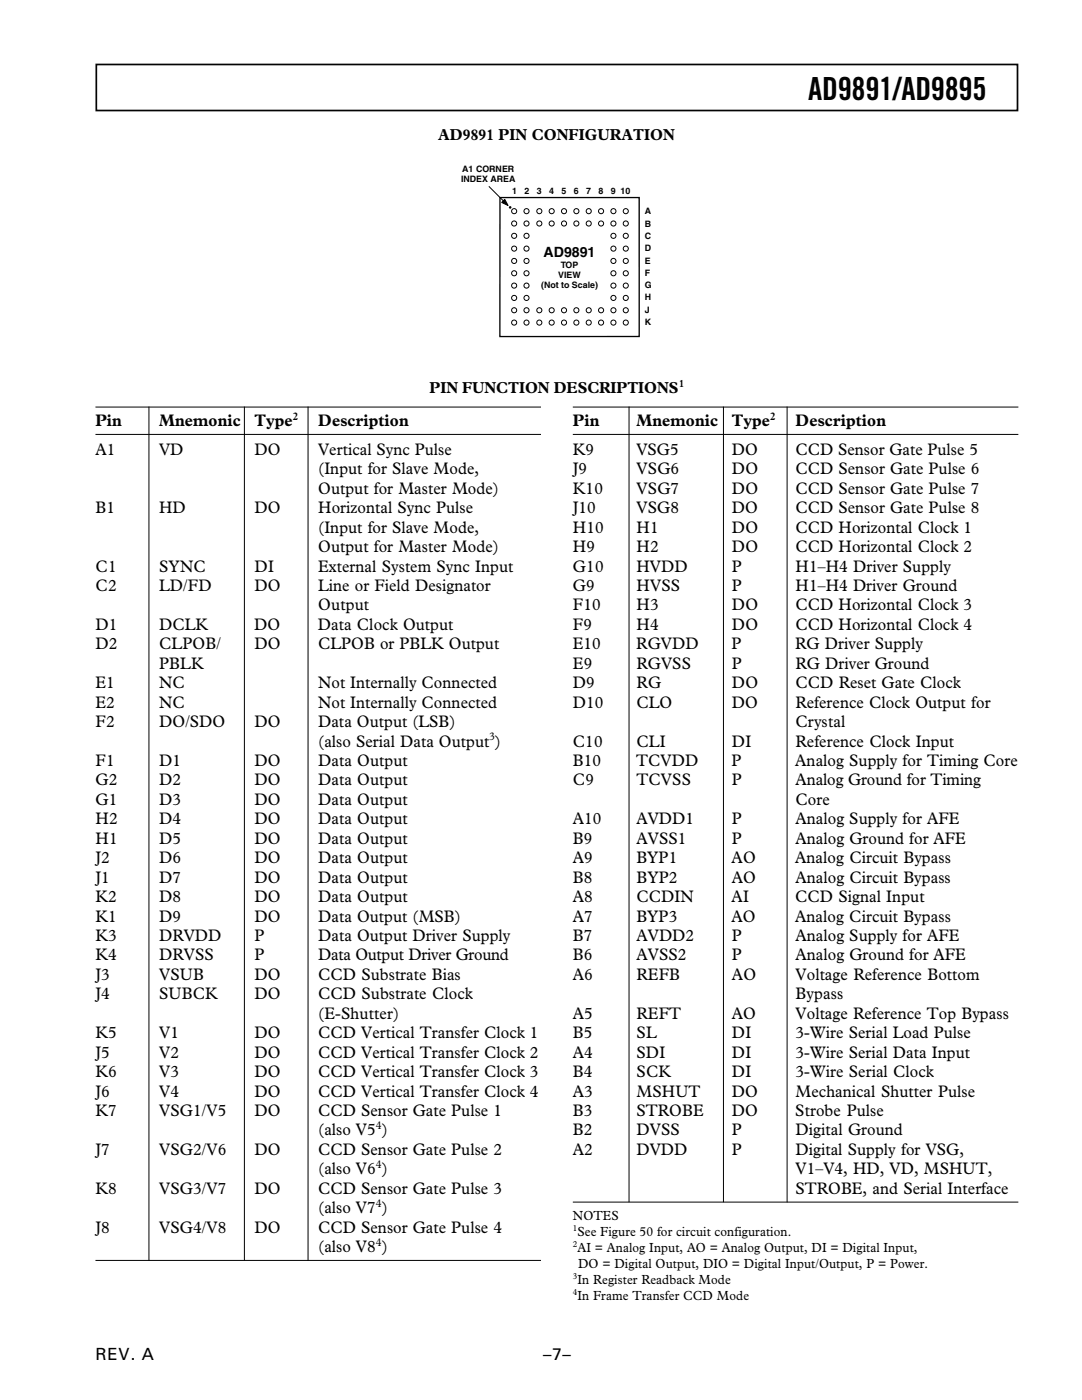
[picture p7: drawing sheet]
<svg xmlns="http://www.w3.org/2000/svg" width="216mm" height="279mm" viewBox="0 0 216 279" stroke-linecap="round" stroke-linejoin="round" font-family="sans-serif">
<defs><g id="words">
<text font-size="6.3" x="161.3" y="19.9">AD9891/AD9895</text>
<g font-size="3.4">
<text x="19" y="85">Pin</text>
<text x="31.7" y="85">Mnemonic</text>
<text x="50.8" y="85">Type</text>
<text x="63.5" y="85">Description</text>
<text x="114.3" y="85">Pin</text>
<text x="127" y="85">Mnemonic</text>
<text x="146" y="85">Type</text>
<text x="158.7" y="85">Description</text>
<text x="19" y="90.8">A1</text>
<text x="31.7" y="90.8">VD</text>
<text x="50.8" y="90.8">DO</text>
<text x="63.5" y="90.8">Vertical Sync Pulse</text>
<text x="63.5" y="94.7">(Input for Slave Mode,</text>
<text x="114.3" y="90.8">K9</text>
<text x="114.3" y="94.7">J9</text>
<text x="127" y="90.8">VSG5</text>
<text x="127" y="94.7">VSG6</text>
<text x="146" y="90.8">DO</text>
<text x="146" y="94.7">DO</text>
<text x="158.7" y="90.8">CCD Sensor Gate Pulse 5</text>
<text x="158.8" y="94.7">CCD Sensor Gate Pulse 6</text>
<text x="63.5" y="98.6">Output for Master Mode)</text>
<text x="114.3" y="98.6">K10</text>
<text x="127" y="98.6">VSG7</text>
<text x="146.1" y="98.6">DO</text>
<text x="158.8" y="98.6">CCD Sensor Gate Pulse 7</text>
<text x="19" y="102.4">B1</text>
<text x="31.7" y="102.4">HD</text>
<text x="50.8" y="102.4">DO</text>
<text x="63.5" y="102.4">Horizontal Sync Pulse</text>
<text x="63.5" y="106.3">(Input for Slave Mode,</text>
<text x="114.3" y="102.4">J10</text>
<text x="114.3" y="106.3">H10</text>
<text x="127" y="102.4">VSG8</text>
<text x="127" y="106.3">H1</text>
<text x="146" y="102.4">DO</text>
<text x="146.1" y="106.3">DO</text>
<text x="158.7" y="102.4">CCD Sensor Gate Pulse 8</text>
<text x="158.8" y="106.3">CCD Horizontal Clock 1</text>
<text x="63.5" y="110.2">Output for Master Mode)</text>
<text x="114.3" y="110.2">H9</text>
<text x="127" y="110.2">H2</text>
<text x="146.1" y="110.2">DO</text>
<text x="158.8" y="110.2">CCD Horizontal Clock 2</text>
<text x="19" y="114.1">C1</text>
<text x="19.1" y="117.9">C2</text>
<text x="31.7" y="114.1">SYNC</text>
<text x="31.8" y="117.9">LD/FD</text>
<text x="50.8" y="114.1">DI</text>
<text x="50.8" y="117.9">DO</text>
<text x="63.5" y="114.1">External System Sync Input</text>
<text x="63.5" y="117.9">Line or Field Designator</text>
<text x="114.3" y="114.1">G10</text>
<text x="114.3" y="117.9">G9</text>
<text x="127" y="114.1">HVDD</text>
<text x="127" y="117.9">HVSS</text>
<text x="146.1" y="114.1">P</text>
<text x="146.1" y="117.9">P</text>
<text x="158.8" y="114.1">H1–H4 Driver Supply</text>
<text x="158.8" y="117.9">H1–H4 Driver Ground</text>
<text x="19.1" y="125.7">D1</text>
<text x="31.7" y="125.7">DCLK</text>
<text x="50.7" y="125.7">DO</text>
<text x="63.4" y="125.7">Data Clock Output</text>
<text x="63.5" y="121.8">Output</text>
<text x="114.3" y="121.8">F10</text>
<text x="114.3" y="125.7">F9</text>
<text x="127" y="121.8">H3</text>
<text x="127" y="125.7">H4</text>
<text x="146.1" y="121.8">DO</text>
<text x="146.1" y="125.7">DO</text>
<text x="158.8" y="121.8">CCD Horizontal Clock 3</text>
<text x="158.8" y="125.7">CCD Horizontal Clock 4</text>
<text x="19.1" y="129.6">D2</text>
<text x="31.7" y="129.6">CLPOB/</text>
<text x="50.8" y="129.6">DO</text>
<text x="63.5" y="129.6">CLPOB or PBLK Output</text>
<text x="114.3" y="129.6">E10</text>
<text x="127" y="129.6">RGVDD</text>
<text x="146" y="129.6">P</text>
<text x="158.7" y="129.6">RG Driver Supply</text>
<text x="19.1" y="137.4">E1</text>
<text x="31.8" y="133.5">PBLK</text>
<text x="31.8" y="137.4">NC</text>
<text x="63.5" y="137.4">Not Internally Connected</text>
<text x="114.3" y="133.5">E9</text>
<text x="114.3" y="137.4">D9</text>
<text x="127" y="133.5">RGVSS</text>
<text x="127" y="137.4">RG</text>
<text x="146" y="133.5">P</text>
<text x="146.1" y="137.4">DO</text>
<text x="158.7" y="133.5">RG Driver Ground</text>
<text x="158.8" y="137.4">CCD Reset Gate Clock</text>
<text x="19.1" y="141.2">E2</text>
<text x="31.8" y="141.2">NC</text>
<text x="63.5" y="141.2">Not Internally Connected</text>
<text x="114.3" y="141.2">D10</text>
<text x="127" y="141.2">CLO</text>
<text x="146" y="141.2">DO</text>
<text x="158.7" y="141.2">Reference Clock Output for</text>
<text x="19.1" y="145.1">F2</text>
<text x="31.8" y="145.1">DO/SDO</text>
<text x="50.8" y="145.1">DO</text>
<text x="63.5" y="145.1">Data Output (LSB)</text>
<text x="63.5" y="149">(also Serial Data Output )</text>
<text x="114.3" y="149">C10</text>
<text x="127" y="149">CLI</text>
<text x="146.1" y="149">DI</text>
<text x="158.8" y="145.1">Crystal</text>
<text x="158.8" y="149">Reference Clock Input</text>
<text x="19.1" y="152.9">F1</text>
<text x="31.8" y="152.9">D1</text>
<text x="50.8" y="152.9">DO</text>
<text x="63.5" y="152.9">Data Output</text>
<text x="114.3" y="152.9">B10</text>
<text x="127" y="152.9">TCVDD</text>
<text x="146" y="152.9">P</text>
<text x="158.7" y="152.9">Analog Supply for Timing Core</text>
<text x="19.1" y="156.8">G2</text>
<text x="19.1" y="160.7">G1</text>
<text x="31.8" y="156.8">D2</text>
<text x="31.8" y="160.7">D3</text>
<text x="50.8" y="156.8">DO</text>
<text x="50.8" y="160.7">DO</text>
<text x="63.5" y="156.8">Data Output</text>
<text x="63.5" y="160.7">Data Output</text>
<text x="114.3" y="156.8">C9</text>
<text x="127" y="156.8">TCVSS</text>
<text x="146.1" y="156.8">P</text>
<text x="158.8" y="156.8">Analog Ground for Timing</text>
<text x="158.8" y="160.7">Core</text>
<text x="19.1" y="164.5">H2</text>
<text x="31.8" y="164.5">D4</text>
<text x="50.8" y="164.5">DO</text>
<text x="63.5" y="164.5">Data Output</text>
<text x="114.3" y="164.5">A10</text>
<text x="127" y="164.5">AVDD1</text>
<text x="146" y="164.5">P</text>
<text x="158.7" y="164.5">Analog Supply for AFE</text>
<text x="19.1" y="168.4">H1</text>
<text x="19.1" y="172.3">J2</text>
<text x="31.8" y="168.4">D5</text>
<text x="31.8" y="172.3">D6</text>
<text x="50.8" y="168.4">DO</text>
<text x="50.8" y="172.3">DO</text>
<text x="63.5" y="168.4">Data Output</text>
<text x="63.5" y="172.3">Data Output</text>
<text x="114.3" y="168.4">B9</text>
<text x="114.3" y="172.3">A9</text>
<text x="127" y="172.3">BYP1</text>
<text x="127" y="168.4">AVSS1</text>
<text x="146" y="172.3">AO</text>
<text x="146" y="168.4">P</text>
<text x="158.7" y="172.3">Analog Circuit Bypass</text>
<text x="158.7" y="168.4">Analog Ground for AFE</text>
<text x="19.1" y="176.1">J1</text>
<text x="31.8" y="176.1">D7</text>
<text x="50.8" y="176.1">DO</text>
<text x="63.5" y="176.1">Data Output</text>
<text x="114.3" y="176.1">B8</text>
<text x="127" y="176.1">BYP2</text>
<text x="146" y="176.1">AO</text>
<text x="158.7" y="176.1">Analog Circuit Bypass</text>
<text x="19.1" y="180">K2</text>
<text x="19.1" y="183.9">K1</text>
<text x="31.8" y="180">D8</text>
<text x="31.8" y="183.9">D9</text>
<text x="50.8" y="180">DO</text>
<text x="50.8" y="183.9">DO</text>
<text x="63.5" y="180">Data Output</text>
<text x="63.5" y="183.9">Data Output (MSB)</text>
<text x="114.3" y="180">A8</text>
<text x="114.3" y="183.9">A7</text>
<text x="127" y="183.9">BYP3</text>
<text x="127" y="180">CCDIN</text>
<text x="146" y="180">AI</text>
<text x="146" y="183.9">AO</text>
<text x="158.7" y="183.9">Analog Circuit Bypass</text>
<text x="158.7" y="180">CCD Signal Input</text>
<text x="19.1" y="187.8">K3</text>
<text x="19.1" y="191.7">K4</text>
<text x="31.7" y="191.7">DRVSS</text>
<text x="31.8" y="187.8">DRVDD</text>
<text x="50.8" y="187.8">P</text>
<text x="50.8" y="191.7">P</text>
<text x="63.5" y="187.8">Data Output Driver Supply</text>
<text x="63.5" y="191.7">Data Output Driver Ground</text>
<text x="114.3" y="187.8">B7</text>
<text x="114.3" y="191.7">B6</text>
<text x="127" y="187.8">AVDD2</text>
<text x="127" y="191.7">AVSS2</text>
<text x="146" y="191.7">P</text>
<text x="146" y="187.8">P</text>
<text x="158.7" y="191.7">Analog Ground for AFE</text>
<text x="158.7" y="187.8">Analog Supply for AFE</text>
<text x="19.1" y="195.6">J3</text>
<text x="31.8" y="195.6">VSUB</text>
<text x="50.8" y="195.6">DO</text>
<text x="63.5" y="195.6">CCD Substrate Bias</text>
<text x="114.3" y="195.6">A6</text>
<text x="127" y="195.6">REFB</text>
<text x="146" y="195.6">AO</text>
<text x="158.8" y="195.6">Voltage Reference Bottom</text>
<text x="19.1" y="199.4">J4</text>
<text x="31.8" y="199.4">SUBCK</text>
<text x="50.8" y="199.4">DO</text>
<text x="63.5" y="199.4">CCD Substrate Clock</text>
<text x="63.5" y="203.3">(E-Shutter)</text>
<text x="114.3" y="203.3">A5</text>
<text x="127" y="203.3">REFT</text>
<text x="146" y="203.3">AO</text>
<text x="158.7" y="203.3">Voltage Reference Top Bypass</text>
<text x="158.8" y="199.4">Bypass</text>
<text x="19.1" y="207.2">K5</text>
<text x="31.8" y="207.2">V1</text>
<text x="50.8" y="207.2">DO</text>
<text x="63.5" y="207.2">CCD Vertical Transfer Clock 1</text>
<text x="114.3" y="207.2">B5</text>
<text x="127" y="207.2">SL</text>
<text x="146.1" y="207.2">DI</text>
<text x="158.8" y="207.2">3-Wire Serial Load Pulse</text>
<text x="19.1" y="211.1">J5</text>
<text x="19.1" y="215">K6</text>
<text x="31.8" y="211.1">V2</text>
<text x="31.8" y="215">V3</text>
<text x="50.8" y="211.1">DO</text>
<text x="50.8" y="215">DO</text>
<text x="63.5" y="211.1">CCD Vertical Transfer Clock 2</text>
<text x="63.5" y="215">CCD Vertical Transfer Clock 3</text>
<text x="114.3" y="211.1">A4</text>
<text x="114.3" y="215">B4</text>
<text x="127" y="211.1">SDI</text>
<text x="127" y="215">SCK</text>
<text x="146.1" y="211.1">DI</text>
<text x="146.1" y="215">DI</text>
<text x="158.8" y="211.1">3-Wire Serial Data Input</text>
<text x="158.8" y="215">3-Wire Serial Clock</text>
<text x="19.1" y="218.9">J6</text>
<text x="31.8" y="218.9">V4</text>
<text x="50.8" y="218.9">DO</text>
<text x="63.5" y="218.9">CCD Vertical Transfer Clock 4</text>
<text x="114.3" y="218.9">A3</text>
<text x="127" y="218.9">MSHUT</text>
<text x="146" y="218.9">DO</text>
<text x="158.7" y="218.9">Mechanical Shutter Pulse</text>
<text x="19.1" y="222.7">K7</text>
<text x="31.8" y="222.7">VSG1/V5</text>
<text x="50.8" y="222.7">DO</text>
<text x="63.5" y="222.7">CCD Sensor Gate Pulse 1</text>
<text x="63.5" y="226.6">(also V5 )</text>
<text x="114.3" y="222.7">B3</text>
<text x="114.3" y="226.6">B2</text>
<text x="127" y="222.7">STROBE</text>
<text x="127" y="226.6">DVSS</text>
<text x="146" y="222.7">DO</text>
<text x="146" y="226.6">P</text>
<text x="158.7" y="222.7">Strobe Pulse</text>
<text x="158.7" y="226.6">Digital Ground</text>
<text x="19.1" y="230.5">J7</text>
<text x="31.8" y="230.5">VSG2/V6</text>
<text x="50.8" y="230.5">DO</text>
<text x="63.5" y="230.5">CCD Sensor Gate Pulse 2</text>
<text x="114.3" y="230.5">A2</text>
<text x="127" y="230.5">DVDD</text>
<text x="146" y="230.5">P</text>
<text x="158.7" y="230.5">Digital Supply for VSG,</text>
<text x="19.1" y="238.3">K8</text>
<text x="31.8" y="238.3">VSG3/V7</text>
<text x="50.8" y="238.3">DO</text>
<text x="63.5" y="234.4">(also V6 )</text>
<text x="63.5" y="238.3">CCD Sensor Gate Pulse 3</text>
<text x="158.7" y="238.3">STROBE, and Serial Interface</text>
<text x="158.8" y="234.4">V1–V4, HD, VD, MSHUT,</text>
<text x="19.1" y="246">J8</text>
<text x="31.8" y="246">VSG4/V8</text>
<text x="50.8" y="246">DO</text>
<text x="63.5" y="242.1">(also V7 )</text>
<text x="63.5" y="246">CCD Sensor Gate Pulse 4</text>
<text x="63.5" y="249.9">(also V8 )</text>
<text x="19" y="271.5">REV. A</text>
<text x="108.4" y="271.5">–7–</text>
</g>
<g font-size="3.2">
<text x="87.5" y="28">AD9891 PIN CONFIGURATION</text>
<text x="85.7" y="78.4">PIN FUNCTION DESCRIPTIONS</text>
</g>
<text font-size="2.8" x="108.5" y="51.4">AD9891</text>
<g font-size="2.6">
<text x="114.3" y="243.5">NOTES</text>
<text x="115.2" y="246.7">See Figure 50 for circuit configuration.</text>
<text x="115.2" y="249.9">AI = Analog Input, AO = Analog Output, DI = Digital Input,</text>
<text x="115.2" y="256.2">In Register Readback Mode</text>
<text x="115.4" y="253.1">DO = Digital Output, DIO = Digital Input/Output, P = Power.</text>
<text x="115.2" y="259.4">In Frame Transfer CCD Mode</text>
</g>
<g font-size="2.3">
<text x="58.4" y="83.7">2</text>
<text x="153.7" y="83.7">2</text>
<text x="97.6" y="147.7">3</text>
<text x="75" y="225.3">4</text>
<text x="75" y="233">4</text>
<text x="75" y="240.8">4</text>
<text x="75" y="248.6">4</text>
</g>
<text font-size="2.1" x="135.5" y="77.2">1</text>
<g font-size="1.8">
<text x="92.2" y="34.3">A1 CORNER</text>
<text x="92" y="36.3">INDEX AREA</text>
<text x="102.2" y="38.6">1</text>
<text x="104.7" y="38.6">2</text>
<text x="107.1" y="38.6">3</text>
<text x="109.6" y="38.6">4</text>
<text x="112.1" y="38.6">5</text>
<text x="114.5" y="38.6">6</text>
<text x="117" y="38.6">7</text>
<text x="119.4" y="38.6">8</text>
<text x="121.9" y="38.6">9 10</text>
<text x="128.7" y="42.8">A</text>
<text x="128.7" y="45.2">B</text>
<text x="128.7" y="47.7">C</text>
<text x="111.9" y="53.5">TOP</text>
<text x="128.7" y="50.1">D</text>
<text x="128.7" y="52.6">E</text>
<text x="108" y="57.4">(Not to Scale)</text>
<text x="111.4" y="55.5">VIEW</text>
<text x="128.7" y="55.1">F</text>
<text x="128.7" y="57.5">G</text>
<text x="128.7" y="60">H</text>
<text x="128.7" y="62.4">J</text>
<text x="128.7" y="64.9">K</text>
<text x="114.3" y="245.7">1</text>
<text x="114.3" y="248.8">2</text>
<text x="114.3" y="255.2">3</text>
<text x="114.3" y="258.4">4</text>
</g>
</g></defs>
<path d="M19.2 12.9h183.8v9.2h-183.8z" fill="none" stroke="#000" stroke-width=".34"/>
<path d="M128.6 40.7h1.4v24.7h-1.4z" fill="#fff"/>
<circle cx="102.6" cy="42.1" r=".51" fill="#fff"/>
<circle cx="102.6" cy="42.1" r=".51" fill="none" stroke="#000" stroke-width=".2"/>
<circle cx="105.1" cy="42.1" r=".51" fill="#fff"/>
<circle cx="105.1" cy="42.1" r=".51" fill="none" stroke="#000" stroke-width=".2"/>
<circle cx="107.6" cy="42.1" r=".51" fill="#fff"/>
<circle cx="107.6" cy="42.1" r=".51" fill="none" stroke="#000" stroke-width=".2"/>
<circle cx="110.1" cy="42.1" r=".51" fill="#fff"/>
<circle cx="110.1" cy="42.1" r=".51" fill="none" stroke="#000" stroke-width=".2"/>
<circle cx="112.5" cy="42.1" r=".51" fill="#fff"/>
<circle cx="112.5" cy="42.1" r=".51" fill="none" stroke="#000" stroke-width=".2"/>
<circle cx="115" cy="42.1" r=".51" fill="#fff"/>
<circle cx="115" cy="42.1" r=".51" fill="none" stroke="#000" stroke-width=".2"/>
<circle cx="117.5" cy="42.1" r=".51" fill="#fff"/>
<circle cx="117.5" cy="42.1" r=".51" fill="none" stroke="#000" stroke-width=".2"/>
<circle cx="119.9" cy="42.1" r=".51" fill="#fff"/>
<circle cx="119.9" cy="42.1" r=".51" fill="none" stroke="#000" stroke-width=".2"/>
<circle cx="122.4" cy="42.1" r=".51" fill="#fff"/>
<circle cx="122.4" cy="42.1" r=".51" fill="none" stroke="#000" stroke-width=".2"/>
<circle cx="124.9" cy="42.1" r=".51" fill="#fff"/>
<circle cx="124.9" cy="42.1" r=".51" fill="none" stroke="#000" stroke-width=".2"/>
<circle cx="102.6" cy="44.6" r=".51" fill="#fff"/>
<circle cx="102.6" cy="44.6" r=".51" fill="none" stroke="#000" stroke-width=".2"/>
<circle cx="105.1" cy="44.6" r=".51" fill="#fff"/>
<circle cx="105.1" cy="44.6" r=".51" fill="none" stroke="#000" stroke-width=".2"/>
<circle cx="107.6" cy="44.6" r=".51" fill="#fff"/>
<circle cx="107.6" cy="44.6" r=".51" fill="none" stroke="#000" stroke-width=".2"/>
<circle cx="110.1" cy="44.6" r=".51" fill="#fff"/>
<circle cx="110.1" cy="44.6" r=".51" fill="none" stroke="#000" stroke-width=".2"/>
<circle cx="112.5" cy="44.6" r=".51" fill="#fff"/>
<circle cx="112.5" cy="44.6" r=".51" fill="none" stroke="#000" stroke-width=".2"/>
<circle cx="115" cy="44.6" r=".51" fill="#fff"/>
<circle cx="115" cy="44.6" r=".51" fill="none" stroke="#000" stroke-width=".2"/>
<circle cx="117.5" cy="44.6" r=".51" fill="#fff"/>
<circle cx="117.5" cy="44.6" r=".51" fill="none" stroke="#000" stroke-width=".2"/>
<circle cx="119.9" cy="44.6" r=".51" fill="#fff"/>
<circle cx="119.9" cy="44.6" r=".51" fill="none" stroke="#000" stroke-width=".2"/>
<circle cx="122.4" cy="44.6" r=".51" fill="#fff"/>
<circle cx="122.4" cy="44.6" r=".51" fill="none" stroke="#000" stroke-width=".2"/>
<circle cx="124.9" cy="44.6" r=".51" fill="#fff"/>
<circle cx="124.9" cy="44.6" r=".51" fill="none" stroke="#000" stroke-width=".2"/>
<circle cx="102.6" cy="47.1" r=".51" fill="#fff"/>
<circle cx="102.6" cy="47.1" r=".51" fill="none" stroke="#000" stroke-width=".2"/>
<circle cx="105.1" cy="47.1" r=".51" fill="#fff"/>
<circle cx="105.1" cy="47.1" r=".51" fill="none" stroke="#000" stroke-width=".2"/>
<circle cx="122.4" cy="47.1" r=".51" fill="#fff"/>
<circle cx="122.4" cy="47.1" r=".51" fill="none" stroke="#000" stroke-width=".2"/>
<circle cx="124.9" cy="47.1" r=".51" fill="#fff"/>
<circle cx="124.9" cy="47.1" r=".51" fill="none" stroke="#000" stroke-width=".2"/>
<circle cx="102.6" cy="49.6" r=".51" fill="#fff"/>
<circle cx="102.6" cy="49.6" r=".51" fill="none" stroke="#000" stroke-width=".2"/>
<circle cx="105.1" cy="49.6" r=".51" fill="#fff"/>
<circle cx="105.1" cy="49.6" r=".51" fill="none" stroke="#000" stroke-width=".2"/>
<circle cx="122.4" cy="49.6" r=".51" fill="#fff"/>
<circle cx="122.4" cy="49.6" r=".51" fill="none" stroke="#000" stroke-width=".2"/>
<circle cx="124.9" cy="49.6" r=".51" fill="#fff"/>
<circle cx="124.9" cy="49.6" r=".51" fill="none" stroke="#000" stroke-width=".2"/>
<circle cx="102.6" cy="52.1" r=".51" fill="#fff"/>
<circle cx="102.6" cy="52.1" r=".51" fill="none" stroke="#000" stroke-width=".2"/>
<circle cx="105.1" cy="52.1" r=".51" fill="#fff"/>
<circle cx="105.1" cy="52.1" r=".51" fill="none" stroke="#000" stroke-width=".2"/>
<circle cx="122.4" cy="52.1" r=".51" fill="#fff"/>
<circle cx="122.4" cy="52.1" r=".51" fill="none" stroke="#000" stroke-width=".2"/>
<circle cx="124.9" cy="52.1" r=".51" fill="#fff"/>
<circle cx="124.9" cy="52.1" r=".51" fill="none" stroke="#000" stroke-width=".2"/>
<circle cx="102.6" cy="54.5" r=".51" fill="#fff"/>
<circle cx="102.6" cy="54.5" r=".51" fill="none" stroke="#000" stroke-width=".2"/>
<circle cx="105.1" cy="54.5" r=".51" fill="#fff"/>
<circle cx="105.1" cy="54.5" r=".51" fill="none" stroke="#000" stroke-width=".2"/>
<circle cx="122.4" cy="54.5" r=".51" fill="#fff"/>
<circle cx="122.4" cy="54.5" r=".51" fill="none" stroke="#000" stroke-width=".2"/>
<circle cx="124.9" cy="54.5" r=".51" fill="#fff"/>
<circle cx="124.9" cy="54.5" r=".51" fill="none" stroke="#000" stroke-width=".2"/>
<circle cx="102.6" cy="57" r=".51" fill="#fff"/>
<circle cx="102.6" cy="57" r=".51" fill="none" stroke="#000" stroke-width=".2"/>
<circle cx="105.1" cy="57" r=".51" fill="#fff"/>
<circle cx="105.1" cy="57" r=".51" fill="none" stroke="#000" stroke-width=".2"/>
<circle cx="122.4" cy="57" r=".51" fill="#fff"/>
<circle cx="122.4" cy="57" r=".51" fill="none" stroke="#000" stroke-width=".2"/>
<circle cx="124.9" cy="57" r=".51" fill="#fff"/>
<circle cx="124.9" cy="57" r=".51" fill="none" stroke="#000" stroke-width=".2"/>
<circle cx="102.6" cy="59.5" r=".51" fill="#fff"/>
<circle cx="102.6" cy="59.5" r=".51" fill="none" stroke="#000" stroke-width=".2"/>
<circle cx="105.1" cy="59.5" r=".51" fill="#fff"/>
<circle cx="105.1" cy="59.5" r=".51" fill="none" stroke="#000" stroke-width=".2"/>
<circle cx="122.4" cy="59.5" r=".51" fill="#fff"/>
<circle cx="122.4" cy="59.5" r=".51" fill="none" stroke="#000" stroke-width=".2"/>
<circle cx="124.9" cy="59.5" r=".51" fill="#fff"/>
<circle cx="124.9" cy="59.5" r=".51" fill="none" stroke="#000" stroke-width=".2"/>
<circle cx="102.6" cy="61.9" r=".51" fill="#fff"/>
<circle cx="102.6" cy="61.9" r=".51" fill="none" stroke="#000" stroke-width=".2"/>
<circle cx="105.1" cy="61.9" r=".51" fill="#fff"/>
<circle cx="105.1" cy="61.9" r=".51" fill="none" stroke="#000" stroke-width=".2"/>
<circle cx="107.6" cy="61.9" r=".51" fill="#fff"/>
<circle cx="107.6" cy="61.9" r=".51" fill="none" stroke="#000" stroke-width=".2"/>
<circle cx="110.1" cy="61.9" r=".51" fill="#fff"/>
<circle cx="110.1" cy="61.9" r=".51" fill="none" stroke="#000" stroke-width=".2"/>
<circle cx="112.5" cy="61.9" r=".51" fill="#fff"/>
<circle cx="112.5" cy="61.9" r=".51" fill="none" stroke="#000" stroke-width=".2"/>
<circle cx="115" cy="61.9" r=".51" fill="#fff"/>
<circle cx="115" cy="61.9" r=".51" fill="none" stroke="#000" stroke-width=".2"/>
<circle cx="117.5" cy="61.9" r=".51" fill="#fff"/>
<circle cx="117.5" cy="61.9" r=".51" fill="none" stroke="#000" stroke-width=".2"/>
<circle cx="119.9" cy="61.9" r=".51" fill="#fff"/>
<circle cx="119.9" cy="61.9" r=".51" fill="none" stroke="#000" stroke-width=".2"/>
<circle cx="122.4" cy="61.9" r=".51" fill="#fff"/>
<circle cx="122.4" cy="61.9" r=".51" fill="none" stroke="#000" stroke-width=".2"/>
<circle cx="124.9" cy="61.9" r=".51" fill="#fff"/>
<circle cx="124.9" cy="61.9" r=".51" fill="none" stroke="#000" stroke-width=".2"/>
<circle cx="102.6" cy="64.4" r=".51" fill="#fff"/>
<circle cx="102.6" cy="64.4" r=".51" fill="none" stroke="#000" stroke-width=".2"/>
<circle cx="105.1" cy="64.4" r=".51" fill="#fff"/>
<circle cx="105.1" cy="64.4" r=".51" fill="none" stroke="#000" stroke-width=".2"/>
<circle cx="107.6" cy="64.4" r=".51" fill="#fff"/>
<circle cx="107.6" cy="64.4" r=".51" fill="none" stroke="#000" stroke-width=".2"/>
<circle cx="110.1" cy="64.4" r=".51" fill="#fff"/>
<circle cx="110.1" cy="64.4" r=".51" fill="none" stroke="#000" stroke-width=".2"/>
<circle cx="112.5" cy="64.4" r=".51" fill="#fff"/>
<circle cx="112.5" cy="64.4" r=".51" fill="none" stroke="#000" stroke-width=".2"/>
<circle cx="115" cy="64.4" r=".51" fill="#fff"/>
<circle cx="115" cy="64.4" r=".51" fill="none" stroke="#000" stroke-width=".2"/>
<circle cx="117.5" cy="64.4" r=".51" fill="#fff"/>
<circle cx="117.5" cy="64.4" r=".51" fill="none" stroke="#000" stroke-width=".2"/>
<circle cx="119.9" cy="64.4" r=".51" fill="#fff"/>
<circle cx="119.9" cy="64.4" r=".51" fill="none" stroke="#000" stroke-width=".2"/>
<circle cx="122.4" cy="64.4" r=".51" fill="#fff"/>
<circle cx="122.4" cy="64.4" r=".51" fill="none" stroke="#000" stroke-width=".2"/>
<circle cx="124.9" cy="64.4" r=".51" fill="#fff"/>
<g fill="none" stroke="#000" stroke-width=".2">
<path d="M97.6 37.3l3.1 3M100.7 39.8l.7 1.2-1.3-.6zM19 81.2h88.9M19 86.7h88.9M29.7 81.2v170.4M48.8 81.2v170.4M61.5 81.2v170.4M114.3 81.2h88.9M114.3 86.7h88.9M125.5 81.2v158.7M144.4 81.2v158.7M157.1 81.2v158.7"/>
<path d="M114.3 239.9h88.9M19 251.5h88.9"/>
<circle cx="124.9" cy="64.4" r=".51"/>
</g>
<path d="M99.8 39.4h27.7v27.8h-27.8z" fill="none" stroke="#000" stroke-width=".26"/>
<g fill="#000">
<path d="M100.7 39.8l.7 1.2-1.3-.6z"/>
<circle cx="101.8" cy="41.4" r=".26"/>
</g>
<use href="#words"/>
</svg>
